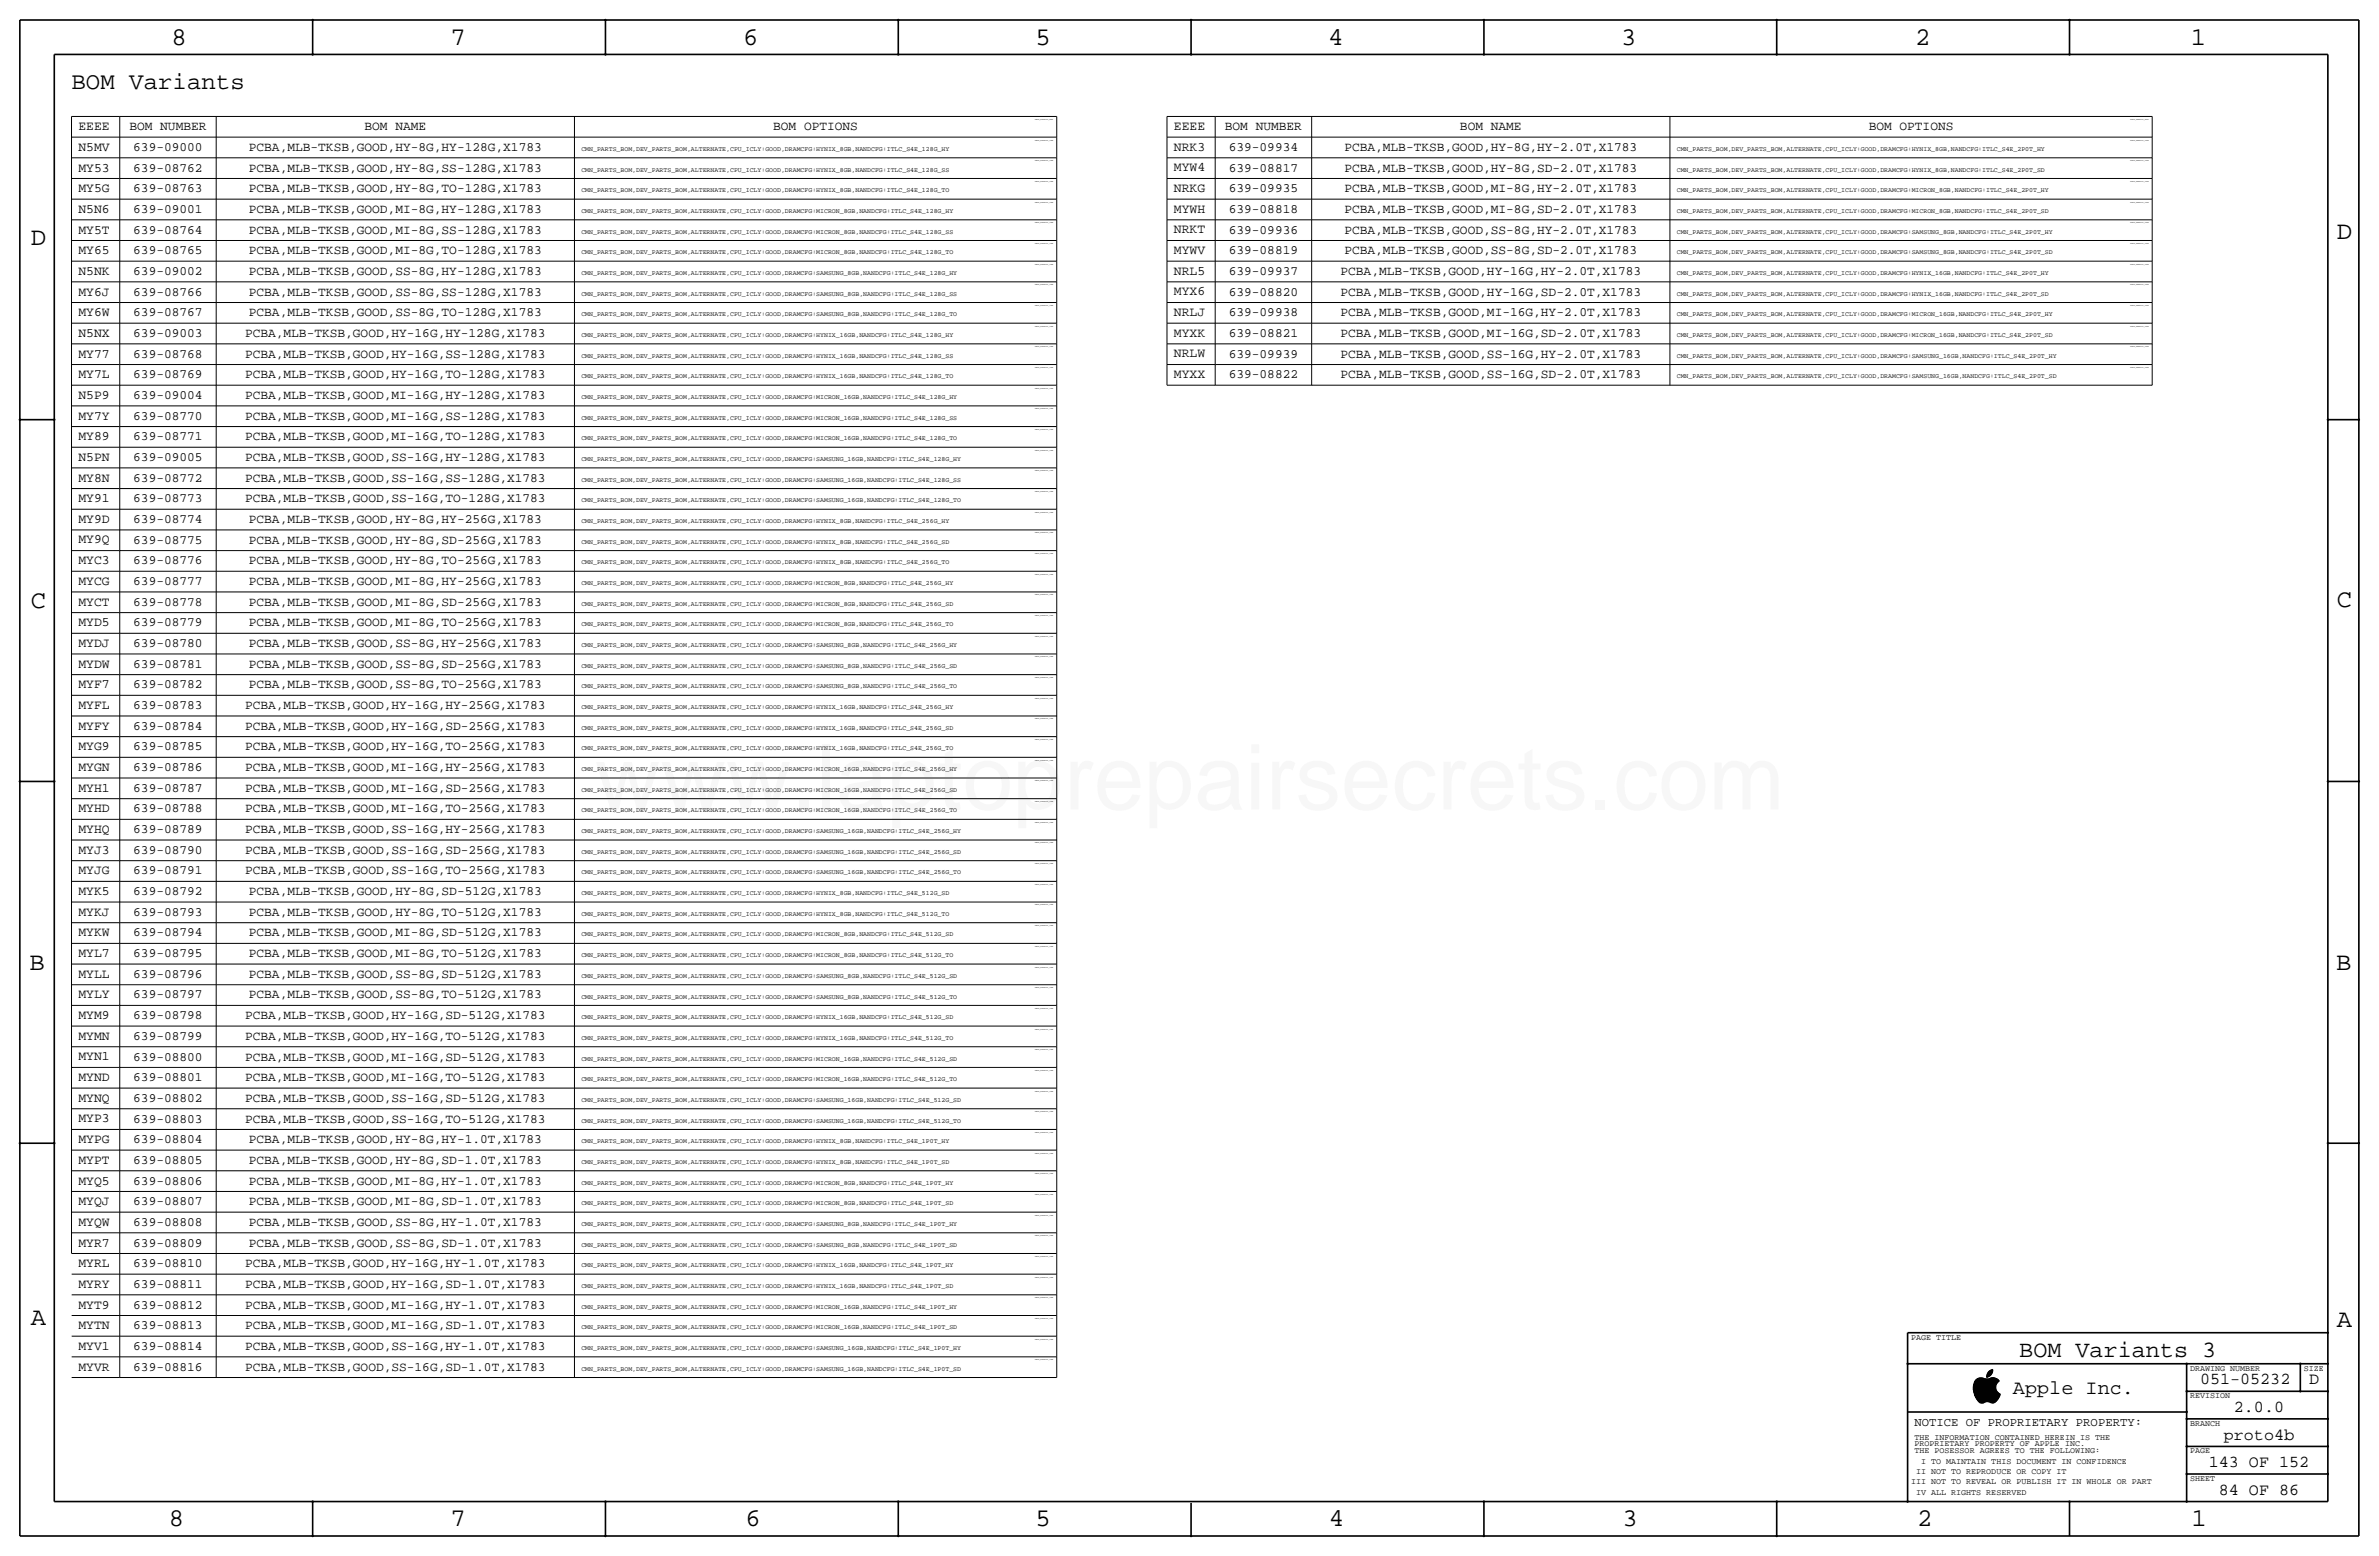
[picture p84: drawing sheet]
<svg xmlns="http://www.w3.org/2000/svg" width="877mm" height="574mm" viewBox="0 0 877 574" stroke-linecap="round" stroke-linejoin="round" font-family="sans-serif">
<defs><g id="words">
<text font-size="33.5" fill="#f00" x="219.3" y="298.4">www.laptoprepairsecrets.com</text>
<g font-size="9.4">
<text x="63.2" y="16.5">8</text>
<text x="166.1" y="16.5">7</text>
<text x="274" y="16.5">6</text>
<text x="381.7" y="16.5">5</text>
<text x="489.7" y="16.5">4</text>
<text x="597.6" y="16.5">3</text>
<text x="706.1" y="16.5">2</text>
<text x="807.7" y="16.5">1</text>
<text x="861.5" y="88.1">D</text>
<text x="11.4" y="90.4">D</text>
<text x="11.4" y="224.3">C</text>
<text x="861.5" y="223.8">C</text>
<text x="10.9" y="357.6">B</text>
<text x="861.3" y="357.4">B</text>
<text x="11.4" y="488.4">A</text>
<text x="861.5" y="489.2">A</text>
<text x="62.2" y="562.6">8</text>
<text x="166.1" y="562.6">7</text>
<text x="274.8" y="562.6">6</text>
<text x="381.7" y="562.6">5</text>
<text x="489.9" y="562.6">4</text>
<text x="598.1" y="562.6">3</text>
<text x="706.8" y="562.6">2</text>
<text x="807.9" y="562.6">1</text>
</g>
<text font-size="8.9" x="26.4" y="32.8">BOM Variants</text>
<text font-size="8.6" x="744.4" y="500.1">BOM Variants 3</text>
<text font-size="7.4" x="742.1" y="513.9">Apple Inc.</text>
<g font-size="6.2">
<text x="811.1" y="510.3">051-05232</text>
<text x="851.3" y="510.3">D</text>
<text x="823.6" y="520.4">2.0.0</text>
<text x="819.9" y="530.6">proto4b</text>
<text x="814.3" y="540.8">143 OF 152</text>
<text x="818" y="550.9">84 OF 86</text>
</g>
<g font-size="4.8">
<text x="28.9" y="48">EEEE</text>
<text x="432.8" y="47.9">EEEE</text>
<text x="28.9" y="55.6">N5MV</text>
<text x="432.8" y="55.5">NRK3</text>
<text x="28.9" y="63.2">MY53</text>
<text x="432.8" y="63.2">MYW4</text>
<text x="28.9" y="70.9">MY5G</text>
<text x="432.8" y="70.8">NRKG</text>
<text x="28.9" y="78.5">N5N6</text>
<text x="432.8" y="78.4">MYWH</text>
<text x="28.9" y="86.1">MY5T</text>
<text x="432.8" y="86">NRKT</text>
<text x="28.9" y="93.7">MY65</text>
<text x="432.8" y="93.6">MYWV</text>
<text x="28.9" y="101.3">N5NK</text>
<text x="432.8" y="101.3">NRL5</text>
<text x="28.9" y="109">MY6J</text>
<text x="432.8" y="108.9">MYX6</text>
<text x="28.9" y="116.6">MY6W</text>
<text x="432.8" y="116.5">NRLJ</text>
<text x="28.9" y="124.2">N5NX</text>
<text x="432.8" y="124.1">MYXK</text>
<text x="28.9" y="131.8">MY77</text>
<text x="432.8" y="131.7">NRLW</text>
<text x="28.9" y="139.4">MY7L</text>
<text x="432.8" y="139.4">MYXX</text>
<text x="28.9" y="147.1">N5P9</text>
<text x="28.9" y="154.7">MY7Y</text>
<text x="28.9" y="162.3">MY89</text>
<text x="28.9" y="169.9">N5PN</text>
<text x="28.9" y="177.5">MY8N</text>
<text x="28.9" y="185.1">MY91</text>
<text x="28.9" y="192.7">MY9D</text>
<text x="28.9" y="200.3">MY9Q</text>
<text x="28.9" y="207.9">MYC3</text>
<text x="28.9" y="215.6">MYCG</text>
<text x="28.9" y="223.2">MYCT</text>
<text x="28.9" y="230.8">MYD5</text>
<text x="28.9" y="238.4">MYDJ</text>
<text x="28.9" y="246.1">MYDW</text>
<text x="28.9" y="253.7">MYF7</text>
<text x="28.9" y="261.3">MYFL</text>
<text x="28.9" y="268.9">MYFY</text>
<text x="28.9" y="276.5">MYG9</text>
<text x="28.9" y="284.2">MYGN</text>
<text x="28.9" y="291.8">MYH1</text>
<text x="28.9" y="299.4">MYHD</text>
<text x="28.9" y="307">MYHQ</text>
<text x="28.9" y="314.7">MYJ3</text>
<text x="28.9" y="322.3">MYJG</text>
<text x="28.9" y="329.9">MYK5</text>
<text x="28.9" y="337.5">MYKJ</text>
<text x="28.9" y="345.1">MYKW</text>
<text x="28.9" y="352.8">MYL7</text>
<text x="28.9" y="360.4">MYLL</text>
<text x="28.9" y="368">MYLY</text>
<text x="28.9" y="375.6">MYM9</text>
<text x="28.9" y="383.3">MYMN</text>
<text x="28.9" y="390.9">MYN1</text>
<text x="28.9" y="398.5">MYND</text>
<text x="28.9" y="406.1">MYNQ</text>
<text x="28.9" y="413.7">MYP3</text>
<text x="28.9" y="421.4">MYPG</text>
<text x="28.9" y="429">MYPT</text>
<text x="28.9" y="436.6">MYQ5</text>
<text x="28.9" y="444.2">MYQJ</text>
<text x="28.9" y="451.8">MYQW</text>
<text x="28.9" y="459.5">MYR7</text>
<text x="28.9" y="467.1">MYRL</text>
<text x="28.9" y="474.7">MYRY</text>
<text x="28.9" y="482.3">MYT9</text>
<text x="28.9" y="490">MYTN</text>
<text x="28.9" y="497.6">MYV1</text>
<text x="28.9" y="505.2">MYVR</text>
</g>
<g font-size="4.7">
<text x="47.7" y="48">BOM NUMBER</text>
<text x="134.4" y="48">BOM NAME</text>
<text x="285.1" y="48">BOM OPTIONS</text>
<text x="451.6" y="48">BOM NUMBER</text>
<text x="538.3" y="48">BOM NAME</text>
<text x="688.9" y="48">BOM OPTIONS</text>
<text x="49.1" y="55.6">639-09000</text>
<text x="91.8" y="55.6">PCBA,MLB-TKSB,GOOD,HY-8G,HY-128G,X1783</text>
<text x="453" y="55.6">639-09934</text>
<text x="495.6" y="55.6">PCBA,MLB-TKSB,GOOD,HY-8G,HY-2.0T,X1783</text>
<text x="49.1" y="63.2">639-08762</text>
<text x="91.8" y="63.2">PCBA,MLB-TKSB,GOOD,HY-8G,SS-128G,X1783</text>
<text x="453" y="63.2">639-08817</text>
<text x="495.6" y="63.2">PCBA,MLB-TKSB,GOOD,HY-8G,SD-2.0T,X1783</text>
<text x="49.1" y="70.8">639-08763</text>
<text x="91.8" y="70.8">PCBA,MLB-TKSB,GOOD,HY-8G,TO-128G,X1783</text>
<text x="453" y="70.8">639-09935</text>
<text x="495.6" y="70.8">PCBA,MLB-TKSB,GOOD,MI-8G,HY-2.0T,X1783</text>
<text x="49.1" y="78.5">639-09001</text>
<text x="91.8" y="78.5">PCBA,MLB-TKSB,GOOD,MI-8G,HY-128G,X1783</text>
<text x="453" y="78.5">639-08818</text>
<text x="495.6" y="78.5">PCBA,MLB-TKSB,GOOD,MI-8G,SD-2.0T,X1783</text>
<text x="49.1" y="86.1">639-08764</text>
<text x="91.8" y="86.1">PCBA,MLB-TKSB,GOOD,MI-8G,SS-128G,X1783</text>
<text x="453" y="86.1">639-09936</text>
<text x="495.6" y="86.1">PCBA,MLB-TKSB,GOOD,SS-8G,HY-2.0T,X1783</text>
<text x="49.1" y="93.7">639-08765</text>
<text x="91.8" y="93.7">PCBA,MLB-TKSB,GOOD,MI-8G,TO-128G,X1783</text>
<text x="453" y="93.7">639-08819</text>
<text x="495.6" y="93.7">PCBA,MLB-TKSB,GOOD,SS-8G,SD-2.0T,X1783</text>
<text x="49.1" y="101.3">639-09002</text>
<text x="91.8" y="101.3">PCBA,MLB-TKSB,GOOD,SS-8G,HY-128G,X1783</text>
<text x="453" y="101.3">639-09937</text>
<text x="494.2" y="101.3">PCBA,MLB-TKSB,GOOD,HY-16G,HY-2.0T,X1783</text>
<text x="49.1" y="109">639-08766</text>
<text x="91.8" y="109">PCBA,MLB-TKSB,GOOD,SS-8G,SS-128G,X1783</text>
<text x="453" y="109">639-08820</text>
<text x="494.2" y="109">PCBA,MLB-TKSB,GOOD,HY-16G,SD-2.0T,X1783</text>
<text x="49.1" y="116.6">639-08767</text>
<text x="91.8" y="116.6">PCBA,MLB-TKSB,GOOD,SS-8G,TO-128G,X1783</text>
<text x="453" y="116.6">639-09938</text>
<text x="494.2" y="116.6">PCBA,MLB-TKSB,GOOD,MI-16G,HY-2.0T,X1783</text>
<text x="49.1" y="124.2">639-09003</text>
<text x="90.3" y="124.2">PCBA,MLB-TKSB,GOOD,HY-16G,HY-128G,X1783</text>
<text x="453" y="124.2">639-08821</text>
<text x="494.2" y="124.2">PCBA,MLB-TKSB,GOOD,MI-16G,SD-2.0T,X1783</text>
<text x="49.1" y="131.8">639-08768</text>
<text x="90.3" y="131.8">PCBA,MLB-TKSB,GOOD,HY-16G,SS-128G,X1783</text>
<text x="453" y="131.8">639-09939</text>
<text x="494.2" y="131.8">PCBA,MLB-TKSB,GOOD,SS-16G,HY-2.0T,X1783</text>
<text x="49.1" y="139.4">639-08769</text>
<text x="90.3" y="139.4">PCBA,MLB-TKSB,GOOD,HY-16G,TO-128G,X1783</text>
<text x="453" y="139.4">639-08822</text>
<text x="494.2" y="139.4">PCBA,MLB-TKSB,GOOD,SS-16G,SD-2.0T,X1783</text>
<text x="49.1" y="147.1">639-09004</text>
<text x="90.3" y="147.1">PCBA,MLB-TKSB,GOOD,MI-16G,HY-128G,X1783</text>
<text x="49.1" y="154.7">639-08770</text>
<text x="90.3" y="154.7">PCBA,MLB-TKSB,GOOD,MI-16G,SS-128G,X1783</text>
<text x="49.1" y="162.3">639-08771</text>
<text x="90.3" y="162.3">PCBA,MLB-TKSB,GOOD,MI-16G,TO-128G,X1783</text>
<text x="49.1" y="169.9">639-09005</text>
<text x="90.3" y="169.9">PCBA,MLB-TKSB,GOOD,SS-16G,HY-128G,X1783</text>
<text x="49.1" y="177.5">639-08772</text>
<text x="90.3" y="177.5">PCBA,MLB-TKSB,GOOD,SS-16G,SS-128G,X1783</text>
<text x="49.1" y="185.2">639-08773</text>
<text x="90.3" y="185.2">PCBA,MLB-TKSB,GOOD,SS-16G,TO-128G,X1783</text>
<text x="49.1" y="192.8">639-08774</text>
<text x="91.8" y="192.8">PCBA,MLB-TKSB,GOOD,HY-8G,HY-256G,X1783</text>
<text x="49.1" y="200.4">639-08775</text>
<text x="91.8" y="200.4">PCBA,MLB-TKSB,GOOD,HY-8G,SD-256G,X1783</text>
<text x="49.1" y="208">639-08776</text>
<text x="91.8" y="208">PCBA,MLB-TKSB,GOOD,HY-8G,TO-256G,X1783</text>
<text x="49.1" y="215.6">639-08777</text>
<text x="91.8" y="215.6">PCBA,MLB-TKSB,GOOD,MI-8G,HY-256G,X1783</text>
<text x="49.1" y="223.3">639-08778</text>
<text x="91.8" y="223.3">PCBA,MLB-TKSB,GOOD,MI-8G,SD-256G,X1783</text>
<text x="49.1" y="230.9">639-08779</text>
<text x="91.8" y="230.9">PCBA,MLB-TKSB,GOOD,MI-8G,TO-256G,X1783</text>
<text x="49.1" y="238.5">639-08780</text>
<text x="91.8" y="238.5">PCBA,MLB-TKSB,GOOD,SS-8G,HY-256G,X1783</text>
<text x="49.1" y="246.1">639-08781</text>
<text x="91.8" y="246.1">PCBA,MLB-TKSB,GOOD,SS-8G,SD-256G,X1783</text>
<text x="49.1" y="253.7">639-08782</text>
<text x="91.8" y="253.7">PCBA,MLB-TKSB,GOOD,SS-8G,TO-256G,X1783</text>
<text x="49.1" y="261.4">639-08783</text>
<text x="90.3" y="261.4">PCBA,MLB-TKSB,GOOD,HY-16G,HY-256G,X1783</text>
<text x="49.1" y="269">639-08784</text>
<text x="90.3" y="269">PCBA,MLB-TKSB,GOOD,HY-16G,SD-256G,X1783</text>
<text x="49.1" y="276.6">639-08785</text>
<text x="90.3" y="276.6">PCBA,MLB-TKSB,GOOD,HY-16G,TO-256G,X1783</text>
<text x="49.1" y="284.2">639-08786</text>
<text x="90.3" y="284.2">PCBA,MLB-TKSB,GOOD,MI-16G,HY-256G,X1783</text>
<text x="49.1" y="291.8">639-08787</text>
<text x="90.3" y="291.8">PCBA,MLB-TKSB,GOOD,MI-16G,SD-256G,X1783</text>
<text x="49.1" y="299.5">639-08788</text>
<text x="90.3" y="299.5">PCBA,MLB-TKSB,GOOD,MI-16G,TO-256G,X1783</text>
<text x="49.1" y="307.1">639-08789</text>
<text x="90.3" y="307.1">PCBA,MLB-TKSB,GOOD,SS-16G,HY-256G,X1783</text>
<text x="49.1" y="314.7">639-08790</text>
<text x="90.3" y="314.7">PCBA,MLB-TKSB,GOOD,SS-16G,SD-256G,X1783</text>
<text x="49.1" y="322.3">639-08791</text>
<text x="90.3" y="322.3">PCBA,MLB-TKSB,GOOD,SS-16G,TO-256G,X1783</text>
<text x="49.1" y="329.9">639-08792</text>
<text x="91.8" y="329.9">PCBA,MLB-TKSB,GOOD,HY-8G,SD-512G,X1783</text>
<text x="49.1" y="337.6">639-08793</text>
<text x="91.8" y="337.6">PCBA,MLB-TKSB,GOOD,HY-8G,TO-512G,X1783</text>
<text x="49.1" y="345.2">639-08794</text>
<text x="91.8" y="345.2">PCBA,MLB-TKSB,GOOD,MI-8G,SD-512G,X1783</text>
<text x="49.1" y="352.8">639-08795</text>
<text x="91.8" y="352.8">PCBA,MLB-TKSB,GOOD,MI-8G,TO-512G,X1783</text>
<text x="49.1" y="360.4">639-08796</text>
<text x="91.8" y="360.4">PCBA,MLB-TKSB,GOOD,SS-8G,SD-512G,X1783</text>
<text x="49.1" y="368">639-08797</text>
<text x="91.8" y="368">PCBA,MLB-TKSB,GOOD,SS-8G,TO-512G,X1783</text>
<text x="49.1" y="375.7">639-08798</text>
<text x="90.3" y="375.7">PCBA,MLB-TKSB,GOOD,HY-16G,SD-512G,X1783</text>
<text x="49.1" y="383.3">639-08799</text>
<text x="90.3" y="383.3">PCBA,MLB-TKSB,GOOD,HY-16G,TO-512G,X1783</text>
<text x="49.1" y="390.9">639-08800</text>
<text x="90.3" y="390.9">PCBA,MLB-TKSB,GOOD,MI-16G,SD-512G,X1783</text>
<text x="49.1" y="398.5">639-08801</text>
<text x="90.3" y="398.5">PCBA,MLB-TKSB,GOOD,MI-16G,TO-512G,X1783</text>
<text x="49.1" y="406.1">639-08802</text>
<text x="90.3" y="406.1">PCBA,MLB-TKSB,GOOD,SS-16G,SD-512G,X1783</text>
<text x="49.1" y="413.8">639-08803</text>
<text x="90.3" y="413.8">PCBA,MLB-TKSB,GOOD,SS-16G,TO-512G,X1783</text>
<text x="49.1" y="421.4">639-08804</text>
<text x="91.8" y="421.4">PCBA,MLB-TKSB,GOOD,HY-8G,HY-1.0T,X1783</text>
<text x="49.1" y="429">639-08805</text>
<text x="91.8" y="429">PCBA,MLB-TKSB,GOOD,HY-8G,SD-1.0T,X1783</text>
<text x="49.1" y="436.6">639-08806</text>
<text x="91.8" y="436.6">PCBA,MLB-TKSB,GOOD,MI-8G,HY-1.0T,X1783</text>
<text x="49.1" y="444.2">639-08807</text>
<text x="91.8" y="444.2">PCBA,MLB-TKSB,GOOD,MI-8G,SD-1.0T,X1783</text>
<text x="49.1" y="451.9">639-08808</text>
<text x="91.8" y="451.9">PCBA,MLB-TKSB,GOOD,SS-8G,HY-1.0T,X1783</text>
<text x="49.1" y="459.5">639-08809</text>
<text x="91.8" y="459.5">PCBA,MLB-TKSB,GOOD,SS-8G,SD-1.0T,X1783</text>
<text x="49.1" y="467.1">639-08810</text>
<text x="90.3" y="467.1">PCBA,MLB-TKSB,GOOD,HY-16G,HY-1.0T,X1783</text>
<text x="49.1" y="474.7">639-08811</text>
<text x="90.3" y="474.7">PCBA,MLB-TKSB,GOOD,HY-16G,SD-1.0T,X1783</text>
<text x="49.1" y="482.3">639-08812</text>
<text x="90.3" y="482.3">PCBA,MLB-TKSB,GOOD,MI-16G,HY-1.0T,X1783</text>
<text x="49.1" y="490">639-08813</text>
<text x="90.3" y="490">PCBA,MLB-TKSB,GOOD,MI-16G,SD-1.0T,X1783</text>
<text x="49.1" y="497.6">639-08814</text>
<text x="90.3" y="497.6">PCBA,MLB-TKSB,GOOD,SS-16G,HY-1.0T,X1783</text>
<text x="49.1" y="505.2">639-08816</text>
<text x="90.3" y="505.2">PCBA,MLB-TKSB,GOOD,SS-16G,SD-1.0T,X1783</text>
</g>
<text font-size="4.5" x="705.8" y="525.5">NOTICE OF PROPRIETARY PROPERTY:</text>
<g font-size="3.1">
<text x="704.5" y="493.8">PAGE TITLE</text>
<text x="807.4" y="505.2">DRAWING NUMBER</text>
<text x="849.3" y="505.2">SIZE</text>
<text x="807.4" y="515.4">REVISION</text>
<text x="807.4" y="525.5">BRANCH</text>
<text x="705.8" y="533.1">PROPRIETARY PROPERTY OF APPLE INC.</text>
<text x="705.8" y="530.6">THE INFORMATION CONTAINED HEREIN IS THE</text>
<text x="705.8" y="535.7">THE POSESSOR AGREES TO THE FOLLOWING:</text>
<text x="708.2" y="539.5">I TO MAINTAIN THIS DOCUMENT IN CONFIDENCE</text>
<text x="807.4" y="535.7">PAGE</text>
<text x="706.4" y="543.3">II NOT TO REPRODUCE OR COPY IT</text>
<text x="807.4" y="545.8">SHEET</text>
<text x="704.5" y="547.1">III NOT TO REVEAL OR PUBLISH IT IN WHOLE OR PART</text>
<text x="706.4" y="550.9">IV ALL RIGHTS RESERVED</text>
</g>
<g font-size="2.4">
<text x="214.3" y="55.6">CMN_PARTS_BOM,DEV_PARTS_BOM,ALTERNATE,CPU_ICLY:GOOD,DRAMCFG:HYNIX_8GB,NANDCFG:ITLC_S4E_128G_HY</text>
<text x="618.2" y="55.6">CMN_PARTS_BOM,DEV_PARTS_BOM,ALTERNATE,CPU_ICLY:GOOD,DRAMCFG:HYNIX_8GB,NANDCFG:ITLC_S4E_2P0T_HY</text>
<text x="214.3" y="63.2">CMN_PARTS_BOM,DEV_PARTS_BOM,ALTERNATE,CPU_ICLY:GOOD,DRAMCFG:HYNIX_8GB,NANDCFG:ITLC_S4E_128G_SS</text>
<text x="618.2" y="63.2">CMN_PARTS_BOM,DEV_PARTS_BOM,ALTERNATE,CPU_ICLY:GOOD,DRAMCFG:HYNIX_8GB,NANDCFG:ITLC_S4E_2P0T_SD</text>
<text x="214.3" y="70.9">CMN_PARTS_BOM,DEV_PARTS_BOM,ALTERNATE,CPU_ICLY:GOOD,DRAMCFG:HYNIX_8GB,NANDCFG:ITLC_S4E_128G_TO</text>
<text x="618.2" y="70.9">CMN_PARTS_BOM,DEV_PARTS_BOM,ALTERNATE,CPU_ICLY:GOOD,DRAMCFG:MICRON_8GB,NANDCFG:ITLC_S4E_2P0T_HY</text>
<text x="214.3" y="78.5">CMN_PARTS_BOM,DEV_PARTS_BOM,ALTERNATE,CPU_ICLY:GOOD,DRAMCFG:MICRON_8GB,NANDCFG:ITLC_S4E_128G_HY</text>
<text x="618.2" y="78.5">CMN_PARTS_BOM,DEV_PARTS_BOM,ALTERNATE,CPU_ICLY:GOOD,DRAMCFG:MICRON_8GB,NANDCFG:ITLC_S4E_2P0T_SD</text>
<text x="214.3" y="86.1">CMN_PARTS_BOM,DEV_PARTS_BOM,ALTERNATE,CPU_ICLY:GOOD,DRAMCFG:MICRON_8GB,NANDCFG:ITLC_S4E_128G_SS</text>
<text x="618.2" y="86.1">CMN_PARTS_BOM,DEV_PARTS_BOM,ALTERNATE,CPU_ICLY:GOOD,DRAMCFG:SAMSUNG_8GB,NANDCFG:ITLC_S4E_2P0T_HY</text>
<text x="214.3" y="93.7">CMN_PARTS_BOM,DEV_PARTS_BOM,ALTERNATE,CPU_ICLY:GOOD,DRAMCFG:MICRON_8GB,NANDCFG:ITLC_S4E_128G_TO</text>
<text x="618.2" y="93.7">CMN_PARTS_BOM,DEV_PARTS_BOM,ALTERNATE,CPU_ICLY:GOOD,DRAMCFG:SAMSUNG_8GB,NANDCFG:ITLC_S4E_2P0T_SD</text>
<text x="214.3" y="101.3">CMN_PARTS_BOM,DEV_PARTS_BOM,ALTERNATE,CPU_ICLY:GOOD,DRAMCFG:SAMSUNG_8GB,NANDCFG:ITLC_S4E_128G_HY</text>
<text x="618.2" y="101.3">CMN_PARTS_BOM,DEV_PARTS_BOM,ALTERNATE,CPU_ICLY:GOOD,DRAMCFG:HYNIX_16GB,NANDCFG:ITLC_S4E_2P0T_HY</text>
<text x="214.3" y="109">CMN_PARTS_BOM,DEV_PARTS_BOM,ALTERNATE,CPU_ICLY:GOOD,DRAMCFG:SAMSUNG_8GB,NANDCFG:ITLC_S4E_128G_SS</text>
<text x="618.2" y="109">CMN_PARTS_BOM,DEV_PARTS_BOM,ALTERNATE,CPU_ICLY:GOOD,DRAMCFG:HYNIX_16GB,NANDCFG:ITLC_S4E_2P0T_SD</text>
<text x="214.3" y="116.6">CMN_PARTS_BOM,DEV_PARTS_BOM,ALTERNATE,CPU_ICLY:GOOD,DRAMCFG:SAMSUNG_8GB,NANDCFG:ITLC_S4E_128G_TO</text>
<text x="618.2" y="116.6">CMN_PARTS_BOM,DEV_PARTS_BOM,ALTERNATE,CPU_ICLY:GOOD,DRAMCFG:MICRON_16GB,NANDCFG:ITLC_S4E_2P0T_HY</text>
<text x="214.3" y="124.2">CMN_PARTS_BOM,DEV_PARTS_BOM,ALTERNATE,CPU_ICLY:GOOD,DRAMCFG:HYNIX_16GB,NANDCFG:ITLC_S4E_128G_HY</text>
<text x="618.2" y="124.2">CMN_PARTS_BOM,DEV_PARTS_BOM,ALTERNATE,CPU_ICLY:GOOD,DRAMCFG:MICRON_16GB,NANDCFG:ITLC_S4E_2P0T_SD</text>
<text x="214.3" y="131.8">CMN_PARTS_BOM,DEV_PARTS_BOM,ALTERNATE,CPU_ICLY:GOOD,DRAMCFG:HYNIX_16GB,NANDCFG:ITLC_S4E_128G_SS</text>
<text x="618.2" y="131.8">CMN_PARTS_BOM,DEV_PARTS_BOM,ALTERNATE,CPU_ICLY:GOOD,DRAMCFG:SAMSUNG_16GB,NANDCFG:ITLC_S4E_2P0T_HY</text>
<text x="214.3" y="139.4">CMN_PARTS_BOM,DEV_PARTS_BOM,ALTERNATE,CPU_ICLY:GOOD,DRAMCFG:HYNIX_16GB,NANDCFG:ITLC_S4E_128G_TO</text>
<text x="618.2" y="139.4">CMN_PARTS_BOM,DEV_PARTS_BOM,ALTERNATE,CPU_ICLY:GOOD,DRAMCFG:SAMSUNG_16GB,NANDCFG:ITLC_S4E_2P0T_SD</text>
<text x="214.3" y="147.1">CMN_PARTS_BOM,DEV_PARTS_BOM,ALTERNATE,CPU_ICLY:GOOD,DRAMCFG:MICRON_16GB,NANDCFG:ITLC_S4E_128G_HY</text>
<text x="214.3" y="154.7">CMN_PARTS_BOM,DEV_PARTS_BOM,ALTERNATE,CPU_ICLY:GOOD,DRAMCFG:MICRON_16GB,NANDCFG:ITLC_S4E_128G_SS</text>
<text x="214.3" y="162.3">CMN_PARTS_BOM,DEV_PARTS_BOM,ALTERNATE,CPU_ICLY:GOOD,DRAMCFG:MICRON_16GB,NANDCFG:ITLC_S4E_128G_TO</text>
<text x="214.3" y="169.9">CMN_PARTS_BOM,DEV_PARTS_BOM,ALTERNATE,CPU_ICLY:GOOD,DRAMCFG:SAMSUNG_16GB,NANDCFG:ITLC_S4E_128G_HY</text>
<text x="214.3" y="177.5">CMN_PARTS_BOM,DEV_PARTS_BOM,ALTERNATE,CPU_ICLY:GOOD,DRAMCFG:SAMSUNG_16GB,NANDCFG:ITLC_S4E_128G_SS</text>
<text x="214.3" y="185.2">CMN_PARTS_BOM,DEV_PARTS_BOM,ALTERNATE,CPU_ICLY:GOOD,DRAMCFG:SAMSUNG_16GB,NANDCFG:ITLC_S4E_128G_TO</text>
<text x="214.3" y="192.8">CMN_PARTS_BOM,DEV_PARTS_BOM,ALTERNATE,CPU_ICLY:GOOD,DRAMCFG:HYNIX_8GB,NANDCFG:ITLC_S4E_256G_HY</text>
<text x="214.3" y="200.4">CMN_PARTS_BOM,DEV_PARTS_BOM,ALTERNATE,CPU_ICLY:GOOD,DRAMCFG:HYNIX_8GB,NANDCFG:ITLC_S4E_256G_SD</text>
<text x="214.3" y="208">CMN_PARTS_BOM,DEV_PARTS_BOM,ALTERNATE,CPU_ICLY:GOOD,DRAMCFG:HYNIX_8GB,NANDCFG:ITLC_S4E_256G_TO</text>
<text x="214.3" y="215.6">CMN_PARTS_BOM,DEV_PARTS_BOM,ALTERNATE,CPU_ICLY:GOOD,DRAMCFG:MICRON_8GB,NANDCFG:ITLC_S4E_256G_HY</text>
<text x="214.3" y="223.3">CMN_PARTS_BOM,DEV_PARTS_BOM,ALTERNATE,CPU_ICLY:GOOD,DRAMCFG:MICRON_8GB,NANDCFG:ITLC_S4E_256G_SD</text>
<text x="214.3" y="230.9">CMN_PARTS_BOM,DEV_PARTS_BOM,ALTERNATE,CPU_ICLY:GOOD,DRAMCFG:MICRON_8GB,NANDCFG:ITLC_S4E_256G_TO</text>
<text x="214.3" y="238.5">CMN_PARTS_BOM,DEV_PARTS_BOM,ALTERNATE,CPU_ICLY:GOOD,DRAMCFG:SAMSUNG_8GB,NANDCFG:ITLC_S4E_256G_HY</text>
<text x="214.3" y="246.1">CMN_PARTS_BOM,DEV_PARTS_BOM,ALTERNATE,CPU_ICLY:GOOD,DRAMCFG:SAMSUNG_8GB,NANDCFG:ITLC_S4E_256G_SD</text>
<text x="214.3" y="253.7">CMN_PARTS_BOM,DEV_PARTS_BOM,ALTERNATE,CPU_ICLY:GOOD,DRAMCFG:SAMSUNG_8GB,NANDCFG:ITLC_S4E_256G_TO</text>
<text x="214.3" y="261.4">CMN_PARTS_BOM,DEV_PARTS_BOM,ALTERNATE,CPU_ICLY:GOOD,DRAMCFG:HYNIX_16GB,NANDCFG:ITLC_S4E_256G_HY</text>
<text x="214.3" y="269">CMN_PARTS_BOM,DEV_PARTS_BOM,ALTERNATE,CPU_ICLY:GOOD,DRAMCFG:HYNIX_16GB,NANDCFG:ITLC_S4E_256G_SD</text>
<text x="214.3" y="276.6">CMN_PARTS_BOM,DEV_PARTS_BOM,ALTERNATE,CPU_ICLY:GOOD,DRAMCFG:HYNIX_16GB,NANDCFG:ITLC_S4E_256G_TO</text>
<text x="214.3" y="284.2">CMN_PARTS_BOM,DEV_PARTS_BOM,ALTERNATE,CPU_ICLY:GOOD,DRAMCFG:MICRON_16GB,NANDCFG:ITLC_S4E_256G_HY</text>
<text x="214.3" y="291.8">CMN_PARTS_BOM,DEV_PARTS_BOM,ALTERNATE,CPU_ICLY:GOOD,DRAMCFG:MICRON_16GB,NANDCFG:ITLC_S4E_256G_SD</text>
<text x="214.3" y="299.5">CMN_PARTS_BOM,DEV_PARTS_BOM,ALTERNATE,CPU_ICLY:GOOD,DRAMCFG:MICRON_16GB,NANDCFG:ITLC_S4E_256G_TO</text>
<text x="214.3" y="307.1">CMN_PARTS_BOM,DEV_PARTS_BOM,ALTERNATE,CPU_ICLY:GOOD,DRAMCFG:SAMSUNG_16GB,NANDCFG:ITLC_S4E_256G_HY</text>
<text x="214.3" y="314.7">CMN_PARTS_BOM,DEV_PARTS_BOM,ALTERNATE,CPU_ICLY:GOOD,DRAMCFG:SAMSUNG_16GB,NANDCFG:ITLC_S4E_256G_SD</text>
<text x="214.3" y="322.3">CMN_PARTS_BOM,DEV_PARTS_BOM,ALTERNATE,CPU_ICLY:GOOD,DRAMCFG:SAMSUNG_16GB,NANDCFG:ITLC_S4E_256G_TO</text>
<text x="214.3" y="329.9">CMN_PARTS_BOM,DEV_PARTS_BOM,ALTERNATE,CPU_ICLY:GOOD,DRAMCFG:HYNIX_8GB,NANDCFG:ITLC_S4E_512G_SD</text>
<text x="214.3" y="337.6">CMN_PARTS_BOM,DEV_PARTS_BOM,ALTERNATE,CPU_ICLY:GOOD,DRAMCFG:HYNIX_8GB,NANDCFG:ITLC_S4E_512G_TO</text>
<text x="214.3" y="345.2">CMN_PARTS_BOM,DEV_PARTS_BOM,ALTERNATE,CPU_ICLY:GOOD,DRAMCFG:MICRON_8GB,NANDCFG:ITLC_S4E_512G_SD</text>
<text x="214.3" y="352.8">CMN_PARTS_BOM,DEV_PARTS_BOM,ALTERNATE,CPU_ICLY:GOOD,DRAMCFG:MICRON_8GB,NANDCFG:ITLC_S4E_512G_TO</text>
<text x="214.3" y="360.4">CMN_PARTS_BOM,DEV_PARTS_BOM,ALTERNATE,CPU_ICLY:GOOD,DRAMCFG:SAMSUNG_8GB,NANDCFG:ITLC_S4E_512G_SD</text>
<text x="214.3" y="368">CMN_PARTS_BOM,DEV_PARTS_BOM,ALTERNATE,CPU_ICLY:GOOD,DRAMCFG:SAMSUNG_8GB,NANDCFG:ITLC_S4E_512G_TO</text>
<text x="214.3" y="375.7">CMN_PARTS_BOM,DEV_PARTS_BOM,ALTERNATE,CPU_ICLY:GOOD,DRAMCFG:HYNIX_16GB,NANDCFG:ITLC_S4E_512G_SD</text>
<text x="214.3" y="383.3">CMN_PARTS_BOM,DEV_PARTS_BOM,ALTERNATE,CPU_ICLY:GOOD,DRAMCFG:HYNIX_16GB,NANDCFG:ITLC_S4E_512G_TO</text>
<text x="214.3" y="390.9">CMN_PARTS_BOM,DEV_PARTS_BOM,ALTERNATE,CPU_ICLY:GOOD,DRAMCFG:MICRON_16GB,NANDCFG:ITLC_S4E_512G_SD</text>
<text x="214.3" y="398.5">CMN_PARTS_BOM,DEV_PARTS_BOM,ALTERNATE,CPU_ICLY:GOOD,DRAMCFG:MICRON_16GB,NANDCFG:ITLC_S4E_512G_TO</text>
<text x="214.3" y="406.1">CMN_PARTS_BOM,DEV_PARTS_BOM,ALTERNATE,CPU_ICLY:GOOD,DRAMCFG:SAMSUNG_16GB,NANDCFG:ITLC_S4E_512G_SD</text>
<text x="214.3" y="413.8">CMN_PARTS_BOM,DEV_PARTS_BOM,ALTERNATE,CPU_ICLY:GOOD,DRAMCFG:SAMSUNG_16GB,NANDCFG:ITLC_S4E_512G_TO</text>
<text x="214.3" y="421.4">CMN_PARTS_BOM,DEV_PARTS_BOM,ALTERNATE,CPU_ICLY:GOOD,DRAMCFG:HYNIX_8GB,NANDCFG:ITLC_S4E_1P0T_HY</text>
<text x="214.3" y="429">CMN_PARTS_BOM,DEV_PARTS_BOM,ALTERNATE,CPU_ICLY:GOOD,DRAMCFG:HYNIX_8GB,NANDCFG:ITLC_S4E_1P0T_SD</text>
<text x="214.3" y="436.6">CMN_PARTS_BOM,DEV_PARTS_BOM,ALTERNATE,CPU_ICLY:GOOD,DRAMCFG:MICRON_8GB,NANDCFG:ITLC_S4E_1P0T_HY</text>
<text x="214.3" y="444.2">CMN_PARTS_BOM,DEV_PARTS_BOM,ALTERNATE,CPU_ICLY:GOOD,DRAMCFG:MICRON_8GB,NANDCFG:ITLC_S4E_1P0T_SD</text>
<text x="214.3" y="451.9">CMN_PARTS_BOM,DEV_PARTS_BOM,ALTERNATE,CPU_ICLY:GOOD,DRAMCFG:SAMSUNG_8GB,NANDCFG:ITLC_S4E_1P0T_HY</text>
<text x="214.3" y="459.5">CMN_PARTS_BOM,DEV_PARTS_BOM,ALTERNATE,CPU_ICLY:GOOD,DRAMCFG:SAMSUNG_8GB,NANDCFG:ITLC_S4E_1P0T_SD</text>
<text x="214.3" y="467.1">CMN_PARTS_BOM,DEV_PARTS_BOM,ALTERNATE,CPU_ICLY:GOOD,DRAMCFG:HYNIX_16GB,NANDCFG:ITLC_S4E_1P0T_HY</text>
<text x="214.3" y="474.7">CMN_PARTS_BOM,DEV_PARTS_BOM,ALTERNATE,CPU_ICLY:GOOD,DRAMCFG:HYNIX_16GB,NANDCFG:ITLC_S4E_1P0T_SD</text>
<text x="214.3" y="482.3">CMN_PARTS_BOM,DEV_PARTS_BOM,ALTERNATE,CPU_ICLY:GOOD,DRAMCFG:MICRON_16GB,NANDCFG:ITLC_S4E_1P0T_HY</text>
<text x="214.3" y="490">CMN_PARTS_BOM,DEV_PARTS_BOM,ALTERNATE,CPU_ICLY:GOOD,DRAMCFG:MICRON_16GB,NANDCFG:ITLC_S4E_1P0T_SD</text>
<text x="214.3" y="497.6">CMN_PARTS_BOM,DEV_PARTS_BOM,ALTERNATE,CPU_ICLY:GOOD,DRAMCFG:SAMSUNG_16GB,NANDCFG:ITLC_S4E_1P0T_HY</text>
<text x="214.3" y="505.2">CMN_PARTS_BOM,DEV_PARTS_BOM,ALTERNATE,CPU_ICLY:GOOD,DRAMCFG:SAMSUNG_16GB,NANDCFG:ITLC_S4E_1P0T_SD</text>
</g>
<g font-size=".6">
<text x="381.5" y="44.2">TABLE_BOMGROUP_HEAD</text>
<text x="785.3" y="44.2">TABLE_BOMGROUP_HEAD</text>
<text x="381.5" y="51.8">TABLE_BOMGROUP_ITEM</text>
<text x="785.3" y="51.8">TABLE_BOMGROUP_ITEM</text>
<text x="381.5" y="59.4">TABLE_BOMGROUP_ITEM</text>
<text x="785.3" y="59.4">TABLE_BOMGROUP_ITEM</text>
<text x="381.5" y="67.1">TABLE_BOMGROUP_ITEM</text>
<text x="785.3" y="67.1">TABLE_BOMGROUP_ITEM</text>
<text x="381.5" y="74.7">TABLE_BOMGROUP_ITEM</text>
<text x="785.3" y="74.7">TABLE_BOMGROUP_ITEM</text>
<text x="381.5" y="82.3">TABLE_BOMGROUP_ITEM</text>
<text x="785.3" y="82.3">TABLE_BOMGROUP_ITEM</text>
<text x="381.5" y="89.9">TABLE_BOMGROUP_ITEM</text>
<text x="785.3" y="89.9">TABLE_BOMGROUP_ITEM</text>
<text x="381.5" y="97.5">TABLE_BOMGROUP_ITEM</text>
<text x="785.3" y="97.5">TABLE_BOMGROUP_ITEM</text>
<text x="381.5" y="105.2">TABLE_BOMGROUP_ITEM</text>
<text x="785.3" y="105.2">TABLE_BOMGROUP_ITEM</text>
<text x="381.5" y="112.8">TABLE_BOMGROUP_ITEM</text>
<text x="785.3" y="112.8">TABLE_BOMGROUP_ITEM</text>
<text x="381.5" y="120.4">TABLE_BOMGROUP_ITEM</text>
<text x="785.3" y="120.4">TABLE_BOMGROUP_ITEM</text>
<text x="381.5" y="128">TABLE_BOMGROUP_ITEM</text>
<text x="785.3" y="128">TABLE_BOMGROUP_ITEM</text>
<text x="381.5" y="135.6">TABLE_BOMGROUP_ITEM</text>
<text x="785.3" y="135.6">TABLE_BOMGROUP_ITEM</text>
<text x="381.5" y="143.3">TABLE_BOMGROUP_ITEM</text>
<text x="381.5" y="150.9">TABLE_BOMGROUP_ITEM</text>
<text x="381.5" y="158.5">TABLE_BOMGROUP_ITEM</text>
<text x="381.5" y="166.1">TABLE_BOMGROUP_ITEM</text>
<text x="381.5" y="173.7">TABLE_BOMGROUP_ITEM</text>
<text x="381.5" y="181.4">TABLE_BOMGROUP_ITEM</text>
<text x="381.5" y="189">TABLE_BOMGROUP_ITEM</text>
<text x="381.5" y="196.6">TABLE_BOMGROUP_ITEM</text>
<text x="381.5" y="204.2">TABLE_BOMGROUP_ITEM</text>
<text x="381.5" y="211.8">TABLE_BOMGROUP_ITEM</text>
<text x="381.5" y="219.5">TABLE_BOMGROUP_ITEM</text>
<text x="381.5" y="227.1">TABLE_BOMGROUP_ITEM</text>
<text x="381.5" y="234.7">TABLE_BOMGROUP_ITEM</text>
<text x="381.5" y="242.3">TABLE_BOMGROUP_ITEM</text>
<text x="381.5" y="249.9">TABLE_BOMGROUP_ITEM</text>
<text x="381.5" y="257.6">TABLE_BOMGROUP_ITEM</text>
<text x="381.5" y="265.2">TABLE_BOMGROUP_ITEM</text>
<text x="381.5" y="272.8">TABLE_BOMGROUP_ITEM</text>
<text x="381.5" y="280.4">TABLE_BOMGROUP_ITEM</text>
<text x="381.5" y="288">TABLE_BOMGROUP_ITEM</text>
<text x="381.5" y="295.7">TABLE_BOMGROUP_ITEM</text>
<text x="381.5" y="303.3">TABLE_BOMGROUP_ITEM</text>
<text x="381.5" y="310.9">TABLE_BOMGROUP_ITEM</text>
<text x="381.5" y="318.5">TABLE_BOMGROUP_ITEM</text>
<text x="381.5" y="326.1">TABLE_BOMGROUP_ITEM</text>
<text x="381.5" y="333.8">TABLE_BOMGROUP_ITEM</text>
<text x="381.5" y="341.4">TABLE_BOMGROUP_ITEM</text>
<text x="381.5" y="349">TABLE_BOMGROUP_ITEM</text>
<text x="381.5" y="356.6">TABLE_BOMGROUP_ITEM</text>
<text x="381.5" y="364.2">TABLE_BOMGROUP_ITEM</text>
<text x="381.5" y="371.9">TABLE_BOMGROUP_ITEM</text>
<text x="381.5" y="379.5">TABLE_BOMGROUP_ITEM</text>
<text x="381.5" y="387.1">TABLE_BOMGROUP_ITEM</text>
<text x="381.5" y="394.7">TABLE_BOMGROUP_ITEM</text>
<text x="381.5" y="402.3">TABLE_BOMGROUP_ITEM</text>
<text x="381.5" y="410">TABLE_BOMGROUP_ITEM</text>
<text x="381.5" y="417.6">TABLE_BOMGROUP_ITEM</text>
<text x="381.5" y="425.2">TABLE_BOMGROUP_ITEM</text>
<text x="381.5" y="432.8">TABLE_BOMGROUP_ITEM</text>
<text x="381.5" y="440.4">TABLE_BOMGROUP_ITEM</text>
<text x="381.5" y="448.1">TABLE_BOMGROUP_ITEM</text>
<text x="381.5" y="455.7">TABLE_BOMGROUP_ITEM</text>
<text x="381.5" y="463.3">TABLE_BOMGROUP_ITEM</text>
<text x="381.5" y="470.9">TABLE_BOMGROUP_ITEM</text>
<text x="381.5" y="478.5">TABLE_BOMGROUP_ITEM</text>
<text x="381.5" y="486.2">TABLE_BOMGROUP_ITEM</text>
<text x="381.5" y="493.8">TABLE_BOMGROUP_ITEM</text>
<text x="381.5" y="501.4">TABLE_BOMGROUP_ITEM</text>
</g>
</g></defs>
<g fill="none" stroke="#000" stroke-width=".37">
<path d="M26.4 42.9h17.7zM26.4 42.9v419.1zM26.4 58.2h17.7zM26.4 50.5h17.7zM44.1 42.9v7.6zM44.1 50.5h345.5zM44.1 42.9h345.5zM44.1 50.5v7.7zM44.1 58.2v7.6zM44.1 58.2h345.5zM79.7 42.9v7.6zM79.7 50.5v7.7z"/>
<path d="M79.7 58.2v7.6zM211.8 42.9v7.6zM211.8 50.5v7.7zM211.8 58.2v7.6zM389.6 42.9v7.6zM389.6 50.5v7.7zM389.6 58.2v7.6zM430.2 58.2h17.8zM430.2 50.5h17.8zM430.2 42.9h17.8zM430.2 58.2v7.6zM430.2 50.5v7.7z"/>
<path d="M430.2 42.9v7.6zM448 58.2h345.4zM448 42.9v7.6zM448 50.5h345.4zM448 42.9h345.4zM448 58.2v7.6zM448 50.5v7.7zM483.6 42.9v7.6zM483.6 58.2v7.6zM483.6 50.5v7.7zM615.6 42.9v7.6zM615.6 58.2v7.6z"/>
<path d="M615.6 50.5v7.7zM793.4 42.9v7.6zM793.4 58.2v7.6zM793.4 50.5v7.7zM26.4 65.8h17.7zM26.4 73.4h17.7zM44.1 73.4v7.6zM44.1 65.8v7.6zM44.1 73.4h345.5zM44.1 65.8h345.5zM79.7 73.4v7.6zM79.7 65.8v7.6z"/>
<path d="M211.8 73.4v7.6zM211.8 65.8v7.6zM389.6 73.4v7.6zM389.6 65.8v7.6zM430.2 73.4h17.8zM430.2 65.8h17.8zM430.2 73.4v7.6zM430.2 65.8v7.6zM448 65.8h345.4zM448 73.4h345.4zM448 73.4v7.6zM448 65.8v7.6z"/>
<path d="M483.6 73.4v7.6zM483.6 65.8v7.6zM615.6 73.4v7.6zM615.6 65.8v7.6zM793.4 73.4v7.6zM793.4 65.8v7.6zM26.4 88.6h17.7zM26.4 96.3h17.7zM26.4 81h17.7zM44.1 88.6v7.7zM44.1 81v7.6zM44.1 96.3v7.6z"/>
<path d="M44.1 96.3h345.5zM44.1 88.6h345.5zM44.1 81h345.5zM79.7 88.6v7.7zM79.7 81v7.6zM79.7 96.3v7.6zM211.8 88.6v7.7zM211.8 81v7.6zM211.8 96.3v7.6zM389.6 88.6v7.7zM389.6 81v7.6zM389.6 96.3v7.6z"/>
<path d="M430.2 96.3h17.8zM430.2 88.6h17.8zM430.2 81h17.8zM430.2 96.3v7.6zM430.2 88.6v7.7zM430.2 81v7.6zM448 81h345.4zM448 96.3h345.4zM448 88.6h345.4zM448 88.6v7.7zM448 81v7.6zM448 96.3v7.6z"/>
<path d="M483.6 88.6v7.7zM483.6 81v7.6zM483.6 96.3v7.6zM615.6 88.6v7.7zM615.6 81v7.6zM615.6 96.3v7.6zM793.4 88.6v7.7zM793.4 81v7.6zM793.4 96.3v7.6zM26.4 119.1h17.7zM26.4 111.5h17.7zM26.4 103.9h17.7z"/>
<path d="M44.1 103.9v7.6zM44.1 111.5v7.6zM44.1 119.1v7.6zM44.1 111.5h345.5zM44.1 119.1h345.5zM44.1 103.9h345.5zM79.7 103.9v7.6zM79.7 111.5v7.6zM79.7 119.1v7.6zM211.8 103.9v7.6zM211.8 111.5v7.6zM211.8 119.1v7.6z"/>
<path d="M389.6 103.9v7.6zM389.6 111.5v7.6zM389.6 119.1v7.6zM430.2 119.1h17.8zM430.2 111.5h17.8zM430.2 103.9h17.8zM430.2 119.1v7.6zM430.2 111.5v7.6zM430.2 103.9v7.6zM448 119.1h345.4zM448 111.5h345.4zM448 103.9h345.4z"/>
<path d="M448 119.1v7.6zM448 111.5v7.6zM448 103.9v7.6zM483.6 119.1v7.6zM483.6 111.5v7.6zM483.6 103.9v7.6zM615.6 119.1v7.6zM615.6 111.5v7.6zM615.6 103.9v7.6zM793.4 119.1v7.6zM793.4 111.5v7.6zM793.4 103.9v7.6z"/>
<path d="M26.4 134.4h17.7zM26.4 126.7h17.7zM44.1 126.7v7.7zM44.1 134.4v7.6zM44.1 134.4h345.5zM44.1 126.7h345.5zM79.7 126.7v7.7zM79.7 134.4v7.6zM211.8 126.7v7.7zM211.8 134.4v7.6zM389.6 126.7v7.7zM389.6 134.4v7.6z"/>
<path d="M430.2 134.4h17.8zM430.2 126.7h17.8zM430.2 134.4v7.6zM430.2 126.7v7.7zM448 126.7h345.4zM448 134.4h345.4zM448 134.4v7.6zM448 126.7v7.7zM483.6 134.4v7.6zM483.6 126.7v7.7zM615.6 134.4v7.6zM615.6 126.7v7.7z"/>
<path d="M793.4 134.4v7.6zM793.4 126.7v7.7zM26.4 157.2h17.7zM26.4 149.6h17.7zM26.4 142h17.7zM44.1 149.6v7.6zM44.1 157.2v7.6zM44.1 142v7.6zM44.1 157.2h345.5zM44.1 149.6h345.5zM44.1 142h345.5zM79.7 149.6v7.6z"/>
<path d="M79.7 157.2v7.6zM79.7 142v7.6zM211.8 149.6v7.6zM211.8 157.2v7.6zM211.8 142v7.6zM389.6 149.6v7.6zM389.6 157.2v7.6zM389.6 142v7.6zM430.2 142h17.8zM448 142h345.4zM26.4 172.5h17.7zM26.4 164.8h17.7z"/>
<path d="M44.1 172.5v7.6zM44.1 164.8v7.7zM44.1 172.5h345.5zM44.1 164.8h345.5zM79.7 172.5v7.6zM79.7 164.8v7.7zM211.8 172.5v7.6zM211.8 164.8v7.7zM389.6 172.5v7.6zM389.6 164.8v7.7zM26.4 180.1h17.7zM26.4 195.3h17.7z"/>
<path d="M26.4 187.7h17.7zM44.1 187.7v7.6zM44.1 195.3v7.6zM44.1 180.1v7.6zM44.1 195.3h345.5zM44.1 187.7h345.5zM44.1 180.1h345.5zM79.7 187.7v7.6zM79.7 195.3v7.6zM79.7 180.1v7.6zM211.8 187.7v7.6zM211.8 195.3v7.6z"/>
<path d="M211.8 180.1v7.6zM389.6 187.7v7.6zM389.6 195.3v7.6zM389.6 180.1v7.6zM26.4 202.9h17.7zM26.4 210.6h17.7zM26.4 218.2h17.7zM44.1 202.9v7.7zM44.1 218.2v7.6zM44.1 210.6v7.6zM44.1 210.6h345.5zM44.1 218.2h345.5z"/>
<path d="M44.1 202.9h345.5zM79.7 202.9v7.7zM79.7 218.2v7.6zM79.7 210.6v7.6zM211.8 202.9v7.7zM211.8 218.2v7.6zM211.8 210.6v7.6zM389.6 202.9v7.7zM389.6 218.2v7.6zM389.6 210.6v7.6zM26.4 233.4h17.7zM26.4 225.8h17.7z"/>
<path d="M44.1 225.8v7.6zM44.1 233.4v7.6zM44.1 233.4h345.5zM44.1 225.8h345.5zM79.7 225.8v7.6zM79.7 233.4v7.6zM211.8 225.8v7.6zM211.8 233.4v7.6zM389.6 225.8v7.6zM389.6 233.4v7.6zM26.4 256.3h17.7zM26.4 248.7h17.7z"/>
<path d="M26.4 241h17.7zM44.1 256.3v7.6zM44.1 241v7.7zM44.1 248.7v7.6zM44.1 248.7h345.5zM44.1 256.3h345.5zM44.1 241h345.5zM79.7 256.3v7.6zM79.7 241v7.7zM79.7 248.7v7.6zM211.8 256.3v7.6zM211.8 241v7.7z"/>
<path d="M211.8 248.7v7.6zM389.6 256.3v7.6zM389.6 241v7.7zM389.6 248.7v7.6zM26.4 271.5h17.7zM26.4 279.1h17.7zM26.4 263.9h17.7zM44.1 279.1v7.7zM44.1 271.5v7.6zM44.1 263.9v7.6zM44.1 263.9h345.5zM44.1 279.1h345.5z"/>
<path d="M44.1 271.5h345.5zM79.7 279.1v7.7zM79.7 271.5v7.6zM79.7 263.9v7.6zM211.8 279.1v7.7zM211.8 271.5v7.6zM211.8 263.9v7.6zM389.6 279.1v7.7zM389.6 271.5v7.6zM389.6 263.9v7.6zM26.4 286.8h17.7zM26.4 294.4h17.7z"/>
<path d="M44.1 294.4v7.6zM44.1 286.8v7.6zM44.1 294.4h345.5zM44.1 286.8h345.5zM79.7 294.4v7.6zM79.7 286.8v7.6zM211.8 294.4v7.6zM211.8 286.8v7.6zM389.6 294.4v7.6zM389.6 286.8v7.6zM26.4 302h17.7zM26.4 309.6h17.7z"/>
<path d="M26.4 317.2h17.7zM44.1 302v7.6zM44.1 317.2v7.7zM44.1 309.6v7.6zM44.1 309.6h345.5zM44.1 302h345.5zM44.1 317.2h345.5zM79.7 302v7.6zM79.7 317.2v7.7zM79.7 309.6v7.6zM211.8 302v7.6zM211.8 317.2v7.7z"/>
<path d="M211.8 309.6v7.6zM389.6 302v7.6zM389.6 317.2v7.7zM389.6 309.6v7.6zM26.4 332.5h17.7zM26.4 324.9h17.7zM44.1 332.5v7.6zM44.1 324.9v7.6zM44.1 324.9h345.5zM44.1 332.5h345.5zM79.7 332.5v7.6zM79.7 324.9v7.6z"/>
<path d="M211.8 332.5v7.6zM211.8 324.9v7.6zM389.6 332.5v7.6zM389.6 324.9v7.6zM26.4 347.7h17.7zM26.4 355.3h17.7zM26.4 340.1h17.7zM44.1 355.3v7.7zM44.1 347.7v7.6zM44.1 340.1v7.6zM44.1 355.3h345.5zM44.1 340.1h345.5z"/>
<path d="M44.1 347.7h345.5zM79.7 355.3v7.7zM79.7 347.7v7.6zM79.7 340.1v7.6zM211.8 355.3v7.7zM211.8 347.7v7.6zM211.8 340.1v7.6zM389.6 355.3v7.7zM389.6 347.7v7.6zM389.6 340.1v7.6zM26.4 363h17.7zM26.4 370.6h17.7z"/>
<path d="M26.4 378.2h17.7zM44.1 378.2v7.6zM44.1 370.6v7.6zM44.1 363v7.6zM44.1 378.2h345.5zM44.1 363h345.5zM44.1 370.6h345.5zM79.7 378.2v7.6zM79.7 370.6v7.6zM79.7 363v7.6zM211.8 378.2v7.6zM211.8 370.6v7.6z"/>
<path d="M211.8 363v7.6zM389.6 378.2v7.6zM389.6 370.6v7.6zM389.6 363v7.6zM26.4 385.8h17.7zM26.4 393.4h17.7zM44.1 385.8v7.6zM44.1 393.4v7.7zM44.1 393.4h345.5zM44.1 385.8h345.5zM79.7 385.8v7.6zM79.7 393.4v7.7z"/>
<path d="M211.8 385.8v7.6zM211.8 393.4v7.7zM389.6 385.8v7.6zM389.6 393.4v7.7zM26.4 416.3h17.7zM26.4 408.7h17.7zM26.4 401.1h17.7zM44.1 416.3v7.6zM44.1 408.7v7.6zM44.1 401.1v7.6zM44.1 416.3h345.5zM44.1 408.7h345.5z"/>
<path d="M44.1 401.1h345.5zM79.7 416.3v7.6zM79.7 408.7v7.6zM79.7 401.1v7.6zM211.8 416.3v7.6zM211.8 408.7v7.6zM211.8 401.1v7.6zM389.6 416.3v7.6zM389.6 408.7v7.6zM389.6 401.1v7.6zM26.4 439.2h17.7zM26.4 423.9h17.7z"/>
<path d="M26.4 431.5h17.7zM44.1 439.2v7.6zM44.1 431.5v7.7zM44.1 423.9v7.6zM44.1 439.2h345.5zM44.1 431.5h345.5zM44.1 423.9h345.5zM79.7 439.2v7.6zM79.7 431.5v7.7zM79.7 423.9v7.6zM211.8 439.2v7.6zM211.8 431.5v7.7z"/>
<path d="M211.8 423.9v7.6zM389.6 439.2v7.6zM389.6 431.5v7.7zM389.6 423.9v7.6zM26.4 454.4h17.7zM26.4 446.8h17.7zM44.1 446.8v7.6zM44.1 454.4v7.6zM44.1 446.8h345.5zM44.1 454.4h345.5zM79.7 446.8v7.6zM79.7 454.4v7.6z"/>
<path d="M211.8 446.8v7.6zM211.8 454.4v7.6zM389.6 446.8v7.6zM389.6 454.4v7.6zM26.4 469.6h17.7zM26.4 477.3h17.7zM26.4 462h17.7zM44.1 462v7.6zM44.1 469.6v7.7zM44.1 477.3v7.6zM44.1 462h345.5zM44.1 469.6h345.5z"/>
<path d="M44.1 477.3h345.5zM79.7 462v7.6zM79.7 469.6v7.7zM79.7 477.3v7.6zM211.8 462v7.6zM211.8 469.6v7.7zM211.8 477.3v7.6zM389.6 462v7.6zM389.6 469.6v7.7zM389.6 477.3v7.6zM26.4 492.5h17.7zM26.4 484.9h17.7z"/>
<path d="M44.1 492.5v7.6zM44.1 484.9v7.6zM44.1 492.5h345.5zM44.1 484.9h345.5zM79.7 492.5v7.6zM79.7 484.9v7.6zM211.8 492.5v7.6zM211.8 484.9v7.6zM389.6 492.5v7.6zM389.6 484.9v7.6zM26.4 507.7h17.7zM26.4 500.1h17.7z"/>
<path d="M44.1 500.1v7.6zM44.1 500.1h345.5zM44.1 507.7h345.5zM79.7 500.1v7.6zM211.8 500.1v7.6zM389.6 500.1v7.6zM727.5 511.7h8.3zM727.5 511.8h8.3zM727.5 511.6h8.3zM727.5 511.9h8.3zM727.5 511.1h8.3zM727.5 512.2h8.4z"/>
<path d="M727.5 512.4h8.5zM727.5 511.2h8.2zM727.5 511.3h8.2zM727.5 511.5h8.2zM727.5 511.4h8.2zM727.5 512h8.3zM727.5 512.1h8.3zM727.5 512.3h8.4zM727.6 512.7h8.5zM727.6 512.5h8.4zM727.6 512.8h8.6zM727.6 510.8h8.2z"/>
<path d="M727.6 511h8.2zM727.6 510.9h8.2zM727.6 510.7h8.2zM727.6 512.6h8.4zM727.6 513.1h8.8zM727.6 512.9h8.6zM727.6 510.6h8.3zM727.6 510.5h8.3zM727.6 513h8.7zM727.7 513.2h8.8zM727.7 510.2h8.3zM727.7 510.4h8.2z"/>
<path d="M727.7 510.3h8.3zM727.7 513.3h8.9zM727.7 513.4h9.1zM727.7 510.1h8.3zM727.8 510h8.3zM727.8 513.6h9.2zM727.8 513.5h9.1zM727.8 509.9h8.4zM727.8 513.8h9.6zM727.8 513.7h9.4zM727.8 509.8h8.5zM727.9 509.6h8.5z"/>
<path d="M727.9 513.9h9.5zM727.9 509.7h8.4zM727.9 514h9.5zM727.9 514.1h9.5zM728 509.5h8.5zM728 514.2h9.4zM728 509.4h8.6zM728 509.3h8.7zM728 514.4h9.3zM728.1 514.5h9.2zM728.1 509.2h8.8zM728.1 509.1h8.9z"/>
<path d="M728.1 514.6h9.1zM728.2 509h8.8zM728.2 514.7h9zM728.2 514.8h9zM728.3 514.9h8.8zM728.3 508.9h8.7zM728.3 508.8h8.6zM728.3 515.1h8.7zM728.3 515h8.8zM728.4 515.2h8.6zM728.4 508.7h8.4zM728.5 515.3h8.4z"/>
<path d="M728.5 515.4h8.4zM728.5 508.6h8.2zM728.6 515.5h8.2zM728.6 508.5h8zM728.7 515.6h8zM728.7 515.7h7.9zM728.7 508.4h7.7zM728.8 515.8h7.8zM728.9 515.9h7.6zM728.9 508.3h3.1zM728.9 516h7.5zM729 516.1h7.3z"/>
<path d="M729 508.2h2.6zM729.1 516.2h7.1zM729.2 516.3h6.9zM729.2 508.1l1.8-.2a3.7 3.7 0 0 0 3.3-.1 2.44 2.44 0 0 1 2.7 1.3 2.72 2.72 0 0 0 .5 4.8 3.5 3.5 0 0 1-3.1 3.2l-1.6-.4-1.1 .2M729.2 508.1a4.7 4.7 0 0 0-1.2 6.3l1.8 2.6 .8 .2 1-.3M729.3 508.1h2.1zM729.3 516.4h6.7zM729.4 516.5h6.5zM729.5 516.6h6.3zM729.6 516.7h2.5zM729.6 507.9h1.4zM729.7 516.8h2.1z"/>
<path d="M729.8 516.9h1.9zM729.9 517h1.6zM730.2 517.1h1zM732.4 507.4h.8zM732.4 507.6h.4zM732.4 507.5h.6zM732.4 507.1h1.3zM732.4 507h1.4zM732.4 507.2h1.2zM732.4 507.3h1zM732.5 506.9h1.4zM732.5 506.8h1.5z"/>
<path d="M732.5 506.7h1.6zM732.5 506.6h1.7zM732.6 506.5h1.7zM732.6 506.4h1.7zM732.7 506.3h1.7zM732.7 506.2h1.7zM732.8 506.1h1.7zM732.8 506h1.7zM732.9 505.9h1.6zM733 505.8h1.6zM733.1 505.7h1.5zM733.1 508.3h3.1z"/>
<path d="M733.2 505.6h1.4zM733.2 516.7h2.5zM733.3 505.5h1.4zM733.4 505.4h1.3zM733.4 508.2h2.6zM733.6 516.8h2zM733.6 505.3h1.1zM733.7 508.1h2.1zM733.7 505.2h1zM733.8 516.9h1.7zM733.9 505.1h.8zM733.9 507.9h1.6z"/>
<path d="M734 517h1.3zM734.1 505h.6zM734.3 517.1h.7zM734.3 507.8h.8zM734.3 504.9h.4zM734.7 504.7a2.81 2.81 0 0 0-2.3 3 2.71 2.71 0 0 0 2.3-2.9"/>
</g>
<g fill="none" stroke="#000" stroke-width=".6" stroke-linecap="butt">
<path d="M7.3 7.4v558.8zM7.3 7.4h862.3zM115.3 7.4v12.7zM223.2 7.4v12.7zM331.2 7.4v12.7zM439.1 7.4v12.7zM547.1 7.4v12.7zM655 7.4v12.7zM763 7.4v12.7zM869.6 7.4v558.8zM20 20.1v533.4zM20 20.1h838.2z"/>
<path d="M858.2 20.1v533.4zM7.3 154.7h12.7zM858.2 154.7h11.4zM7.3 288h12.7zM858.2 288h11.4zM7.3 421.4h12.7zM858.2 421.4h11.4zM703.3 491.2h154.9zM703.3 491.2v62.3zM703.3 502.7h154.9zM806.1 502.7v50.8zM806.1 512.8h52.1z"/>
<path d="M848.1 502.7v10.1zM703.3 520.4h102.8zM806.1 533.1h52.1zM806.1 523h52.1zM20 553.5h838.2zM115.3 553.5v12.7zM223.2 553.5v12.7zM331.2 553.5v12.7zM439.1 554v12.2zM547.1 553.5v12.7zM655 553.5v12.7zM763 553.5v12.7z"/>
<path d="M806.1 543.3h52.1zM7.3 566.2h862.3z"/>
</g>
<g fill="#000" stroke="#000" stroke-width=".37">
<path d="M115.1 7.2h.4v.3h-.4zM115.1 19.9h.4v.3h-.4zM223 7.2h.4v.3h-.4zM223 19.9h.4v.3h-.4zM331 19.9h.4v.3h-.4zM331 7.2h.4v.3h-.4zM438.9 7.2h.4v.3h-.4zM438.9 19.9h.4v.3h-.4zM546.9 7.2h.4v.3h-.4zM546.9 19.9h.4v.3h-.4zM654.8 19.9h.4v.3h-.4zM654.8 7.2h.4v.3h-.4z"/>
<path d="M762.8 19.9h.4v.3h-.4zM762.8 7.2h.4v.3h-.4zM7.1 154.5h.4v.4h-.4zM19.8 154.5h.4v.4h-.4zM858 154.5h.4v.4h-.4zM869.5 154.5h.3v.4h-.3zM7.1 287.9h.4v.3h-.4zM19.8 287.9h.4v.3h-.4zM858 287.9h.4v.3h-.4zM869.5 287.9h.3v.3h-.3zM7.1 421.2h.4v.4h-.4zM19.8 421.2h.4v.4h-.4z"/>
<path d="M858 421.2h.4v.4h-.4zM869.5 421.2h.3v.4h-.3zM858 491.1h.4v.3h-.4zM703.1 502.5h.4v.3h-.4zM806 502.5h.3v.3h-.3zM806 512.7h.3v.3h-.3zM847.9 512.7h.3v.3h-.3zM847.9 502.5h.3v.3h-.3zM858 502.5h.4v.3h-.4zM858 512.7h.4v.3h-.4zM806 520.3h.3v.3h-.3zM806 522.8h.3v.4h-.3z"/>
<path d="M806 533h.3v.3h-.3zM858 522.8h.4v.4h-.4zM858 533h.4v.3h-.4zM115.1 553.3h.4v.3h-.4zM223 553.3h.4v.3h-.4zM331 553.3h.4v.3h-.4zM546.9 553.3h.4v.3h-.4zM654.8 553.3h.4v.3h-.4zM703.1 553.3h.4v.3h-.4zM762.8 553.3h.4v.3h-.4zM806 543.1h.3v.4h-.3zM806 553.3h.3v.3h-.3z"/>
<path d="M858 543.1h.4v.4h-.4zM115.1 566h.4v.3h-.4zM223 566h.4v.3h-.4zM331 566h.4v.3h-.4zM438.9 566h.4v.3h-.4zM546.9 566h.4v.3h-.4zM654.8 566h.4v.3h-.4z"/>
</g>
<use href="#words"/>
</svg>
